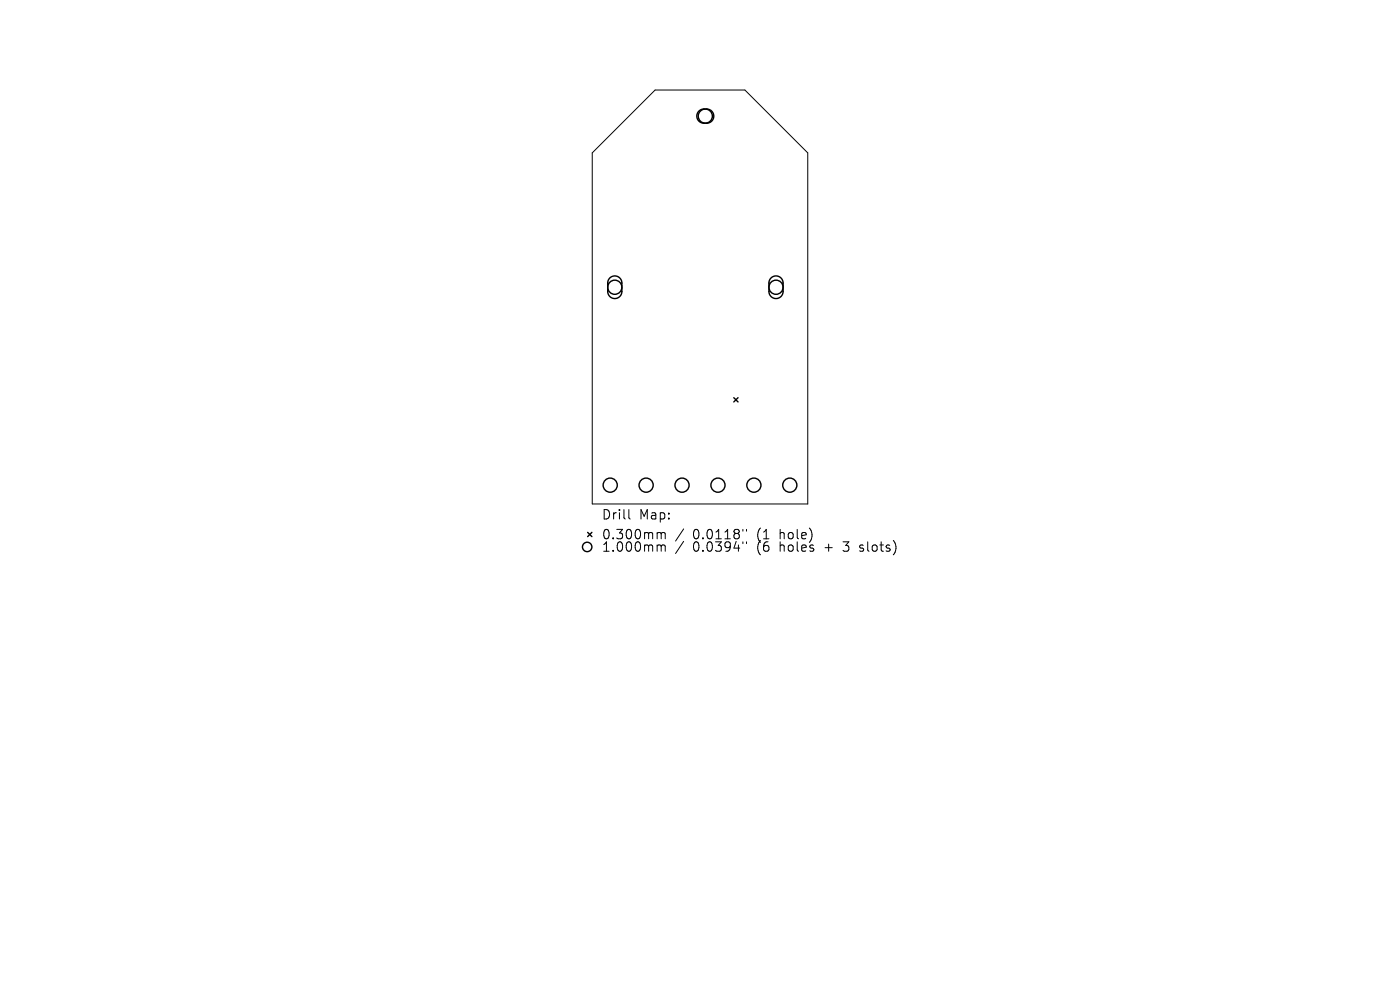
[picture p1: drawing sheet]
<svg xmlns="http://www.w3.org/2000/svg" width="297mm" height="210mm" viewBox="0 0 297 210" stroke-linecap="round" stroke-linejoin="round" font-family="sans-serif">
<defs><g id="words">
<g font-size="2.8">
<text x="127.6" y="110.5">Drill</text>
<text x="135.6" y="110.5">Map:</text>
<text x="127.6" y="114.7">0.300mm</text>
<text x="127.6" y="117.3">1.000mm</text>
<text x="147" y="114.7">0.0118&quot;</text>
<text x="147" y="117.3">0.0394&quot;</text>
<text x="160.7" y="114.7">(1</text>
<text x="160.7" y="117.3">(6</text>
<text x="165.7" y="114.7">hole)</text>
<text x="165.7" y="117.3">holes</text>
<text x="175.4" y="117.3">+</text>
<text x="179.6" y="117.3">3</text>
<text x="183.3" y="117.3">slots)</text>
</g>
</g></defs>
<g fill="none" stroke="#000" stroke-width=".21">
<path d="M125.6 32.4l13.4-13.3h19l13.4 13.3v74.5h-45.8zM133.4 108.1v1.7l.3 .3M139.7 113h.3l.3 .2M139.7 115.6h.3l.3 .3M140.3 113.2l.3-.2 .4 .1 .1 1.2M140.3 113.2v1.1M140.3 115.9v1M140.3 115.9l.3-.3 .4 .1 .1 1.2M145 112.2l-1.7 2.6M145 114.8l-1.7 2.6M157.6 112.3v.4M157.6 114.9v.4"/>
<path d="M158.4 112.3v.4M158.4 114.9v.4M182.4 116.8l.2 .1M182.5 115.7v.5"/>
</g>
<g fill="none" stroke="#000" stroke-width=".3">
<path d="M148.3 23.6l.6-.4 1-.1a1.5 1.5 0 0 1 1.5 1.5 1.5 1.5 0 0 1-1.5 1.5h-.6a1.5 1.5 0 0 1-1.4-.9 1.5 1.5 0 0 1 .4-1.6zM129.4 59a1.5 1.5 0 0 1 1.6-.4 1.5 1.5 0 0 1 .9 1.4v1.8a1.5 1.5 0 0 1-1.5 1.5 1.5 1.5 0 0 1-1.5-1.5v-2zM163.6 59a1.5 1.5 0 0 1 1.6-.4 1.5 1.5 0 0 1 .9 1.4v1.8a1.5 1.5 0 0 1-1.5 1.5 1.5 1.5 0 0 1-1.5-1.5v-2zM155.7 84.4l.9 .9M156.6 84.4l-.9 .9M124.7 112.9l.9 .9M125.6 112.9l-.9 .9"/>
<circle cx="149.6" cy="24.6" r="1.5"/>
<circle cx="130.4" cy="60.9" r="1.5"/>
<circle cx="164.6" cy="60.9" r="1.5"/>
<circle cx="124.6" cy="116" r="1"/>
<circle cx="129.5" cy="102.9" r="1.5"/>
<circle cx="137.1" cy="102.9" r="1.5"/>
<circle cx="144.7" cy="102.9" r="1.5"/>
<circle cx="152.3" cy="102.9" r="1.5"/>
<circle cx="159.9" cy="102.9" r="1.5"/>
<circle cx="167.6" cy="102.9" r="1.5"/>
</g>
<use href="#words"/>
</svg>
